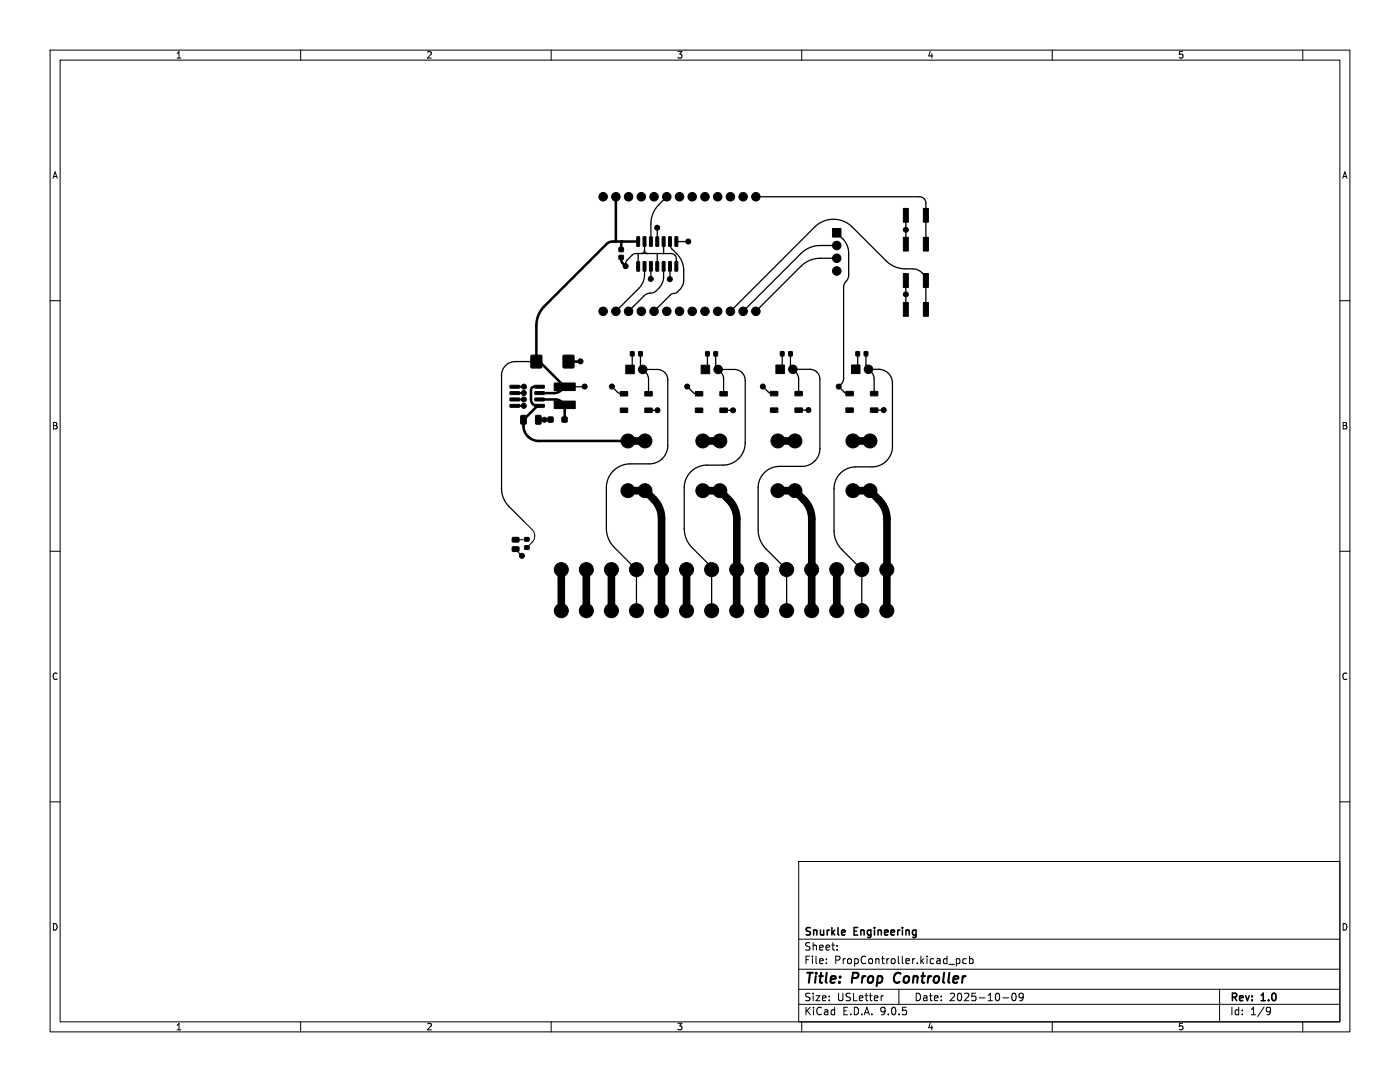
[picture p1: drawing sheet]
<svg xmlns="http://www.w3.org/2000/svg" width="279mm" height="216mm" viewBox="0 0 279 216" stroke-linecap="round" stroke-linejoin="round" font-family="sans-serif">
<defs><g id="words">
<g font-size="2.8">
<text x="160.4" y="196.8">Title:</text>
<text x="170.1" y="196.8">Prop</text>
<text x="179.2" y="196.8">Controller</text>
</g>
<g font-size="2.1">
<text x="160.4" y="189.9">Sheet:</text>
<text x="160.4" y="187.1">Snurkle</text>
<text x="170.5" y="187.1">Engineering</text>
<text x="160.4" y="192.6">File:</text>
<text x="166.5" y="192.6">PropController.kicad_pcb</text>
<text x="160.4" y="202.8">KiCad</text>
<text x="160.4" y="200">Size:</text>
<text x="167" y="200">USLetter</text>
<text x="168.1" y="202.8">E.D.A.</text>
<text x="175.7" y="202.8">9.0.5</text>
<text x="182.4" y="200">Date:</text>
<text x="189.4" y="200">2025-10-09</text>
<text x="245.4" y="200.2">Rev:</text>
<text x="245.4" y="202.8">Id:</text>
<text x="249.5" y="202.8">1/9</text>
<text x="251.8" y="200.2">1.0</text>
</g>
<g font-size="1.8">
<text x="35" y="11.9">1</text>
<text x="85" y="11.9">2</text>
<text x="135" y="11.9">3</text>
<text x="185" y="11.9">4</text>
<text x="235" y="11.9">5</text>
<text x="10.3" y="35.9">A</text>
<text x="267.7" y="35.9">A</text>
<text x="10.3" y="85.9">B</text>
<text x="267.7" y="85.9">B</text>
<text x="10.3" y="135.9">C</text>
<text x="267.7" y="135.9">C</text>
<text x="10.3" y="185.9">D</text>
<text x="267.7" y="185.9">D</text>
<text x="35" y="205.8">1</text>
<text x="85" y="205.8">2</text>
<text x="135" y="205.8">3</text>
<text x="185" y="205.8">4</text>
<text x="235" y="205.8">5</text>
</g>
</g></defs>
<g fill="none" stroke="#000" stroke-width=".2">
<path d="M10 10h259.4v195.9h-259.4zM12 12h255.4v191.9h-255.4zM60 10v2M110 10v2M160 10v2M210 10v2M260 10v2M10 60h2M107 71.8l-.1 .3-.4 .1M267.4 60h2M10 110h2M102.9 109.6l1.3 1.3"/>
<path d="M104.5 104l1.7 1.7a1.8 1.8 0 0 1 0 2.5l-1.1 1.1M105.1 107.6l-2.2 .1M267.4 110h2M10 160h2M159.4 171.9h108v32h-108zM267.4 160h2M159.4 197.4h108M159.4 193.4h108M159.4 187.4h108M164.9 192.1v.2M164.9 191.4v.1M167.1 189.4v.2"/>
<path d="M167.1 188.7v.1M176.3 198.7l-.3 .1M179.4 197.4v3M190.9 191.3v1.5M190.9 191.4l.4-.1 .3 .3-.2 .6h-.5M192.9 191.4l-.5-.1-.3 .3 .2 .6h.6M193.5 191.4l.4-.1 .3 .3-.1 .6h-.6M193.5 190.8v1.5M200.1 199.1h1.2M202.1 198.3l.2-.1a.8 .8 0 0 1 .5 .7 .8 .8 0 0 1-.5 .8 1 1 0 0 1-.2-1.4zM204.2 198.8l-.3 .3-.4-.1-.1-.2 .1-.5 .4-.1 .2 .1a.99 .99 0 0 1-.3 1.4h-.3M243.4 197.4v6.5"/>
<path d="M60 203.9v2M110 203.9v2M159.4 200.4h108M160 203.9v2M210 203.9v2M253 201l.5 .1a.99 .99 0 0 1-.4 1.4h-.2M253.6 201.6l-.3 .3h-.3M260 203.9v2"/>
</g>
<path d="M178.7 194.4l-.3 .8 .3 .8" fill="none" stroke="#000" stroke-width=".4"/>
<g fill="#000" stroke="#000" stroke-width=".2">
<path d="M123.6 49.4h.8v.8h-.8zM123.6 51h.8v.7h-.8zM127.1 52.2l.5 .1v1.8l-.5-.1zM127.1 47.3h.5v1.9l-.5-.1zM128.4 52.2l.5 .1-.1 1.8-.5-.1zM128.4 47.3h.5l-.1 1.9-.5-.1zM129.6 52.2l.6 .1-.1 1.8-.5-.1zM129.6 47.3h.6l-.1 1.9-.5-.1zM130.9 52.2l.6 .1-.1 1.8-.5-.1zM130.9 47.3h.6l-.1 1.9-.5-.1zM132.2 52.2l.5 .1-.1 1.8-.4-.1zM132.2 47.3h.5l-.1 1.9-.4-.1z"/>
<path d="M133.5 52.2l.5 .1-.1 1.8-.5-.1zM133.5 47.3h.5l-.1 1.9-.5-.1zM134.7 52.2l.6 .1-.1 1.8-.5-.1zM134.7 47.3h.6l-.1 1.9-.5-.1zM166.1 45.6h1.7v1.7h-1.7zM180.3 47.3h1v2.8h-1zM180.3 41.6h1v2.7h-1zM180.3 54.6h1v2.7h-1zM184.3 47.3h1v2.8h-1zM184.3 41.6h1v2.7h-1zM184.3 54.6h1v2.7h-1zM101.8 76.9h1.8l.1 .5-1.8 .1z"/>
<path d="M101.8 78.2l1.8-.1 .1 .5-1.8 .1zM101.8 79.5l1.8-.1 .1 .5-1.8 .1zM106 70.9h2.1v2.5h-2.1zM106.8 79.5l1.8-.1v.5l-1.8 .1zM106.8 78.2l1.8-.1v.5l-1.8 .1zM106.8 76.9h1.8v.5l-1.8 .1zM112.4 70.9h2.1v2.5h-2.1zM110.6 76.4h4.2v1.5h-4.2zM123.8 78.1h1.4l.1 .9h-1.5zM125.8 70.2h.7v.8h-.7zM124.9 72.9h1.7v1.7h-1.7zM127.5 70.2h.7v.8h-.7z"/>
<path d="M128.7 78.1h1.4l.1 .9h-1.5zM138.8 78.1h1.4l.1 .9h-1.5zM140.8 70.2h.7v.8h-.7zM139.9 72.9h1.7v1.7h-1.7zM142.5 70.2h.7v.8h-.7zM143.7 78.1h1.4l.1 .9h-1.5zM153.8 78.1h1.4v.8l-1.4 .1zM155.8 70.2h.6v.8h-.6zM154.8 72.8h1.7v1.7h-1.7zM157.4 70.2h.7v.8h-.7zM158.7 78.1h1.4v.8l-1.4 .1zM168.8 78.1h1.4l.1 .8-1.4 .1z"/>
<path d="M170.8 70.2h.7v.8h-.7zM169.9 72.8h1.7v1.7h-1.7zM172.5 70.2h.7v.8h-.7zM173.7 78.1h1.4l.1 .8-1.4 .1zM180.3 60.4h1v2.7h-1zM184.3 60.4h1v2.7h-1zM101.8 80.7h1.8l.1 .5-1.8 .1zM104 82.9h.8l.2 .1 .1 1.4-.2 .2-.8 .1-.2-.2zM106.9 82.9h.9l.2 .1v1.4l-.2 .2-.7 .1-.2-.2zM106.8 80.7h1.8v.5l-1.8 .1zM109.4 83.2h.9v1h-.9zM112.2 83.2h.9v1h-.9z"/>
<path d="M110.6 80h4.2v1.5h-4.2zM123.8 81.4h1.4l.1 .9h-1.5zM128.7 81.4h1.4l.1 .9h-1.5zM138.8 81.4h1.4l.1 .9h-1.5zM143.7 81.4h1.4l.1 .9h-1.5zM153.8 81.4h1.4v.8l-1.4 .1zM158.7 81.4h1.4v.8l-1.4 .1zM168.8 81.4h1.4l.1 .8-1.4 .1zM173.7 81.4h1.4l.1 .8-1.4 .1zM102.3 109.2l1.1-.1 .2 .2v.6l-.2 .2-1-.1-.2-.2zM102.3 107.3l1.1-.1 .2 .2v.6l-.2 .2h-1l-.2-.3zM104.7 107.3h.9v.7h-.9z"/>
<path d="M104.7 108.9h.9v.7h-.9z"/>
<circle cx="120.4" cy="39.3" r=".85"/>
<circle cx="122.9" cy="39.3" r=".85"/>
<circle cx="125.4" cy="39.3" r=".85"/>
<circle cx="128" cy="39.3" r=".85"/>
<circle cx="130.5" cy="39.3" r=".85"/>
<circle cx="133.1" cy="39.3" r=".85"/>
<circle cx="135.6" cy="39.3" r=".85"/>
<circle cx="138.1" cy="39.3" r=".85"/>
<circle cx="140.7" cy="39.3" r=".85"/>
<circle cx="143.2" cy="39.3" r=".85"/>
<circle cx="145.8" cy="39.3" r=".85"/>
<circle cx="148.3" cy="39.3" r=".85"/>
<circle cx="150.8" cy="39.3" r=".85"/>
<circle cx="124.9" cy="53.1" r=".5"/>
<circle cx="129.9" cy="55.7" r=".5"/>
<circle cx="131.2" cy="45.4" r=".5"/>
<circle cx="133.7" cy="55.7" r=".5"/>
<circle cx="137.4" cy="48.2" r=".5"/>
<circle cx="167" cy="51.5" r=".85"/>
<circle cx="167" cy="54.1" r=".85"/>
<circle cx="167" cy="49" r=".85"/>
<circle cx="180.8" cy="58.7" r=".5"/>
<circle cx="180.8" cy="45.8" r=".5"/>
<circle cx="104.5" cy="79.7" r=".5"/>
<circle cx="104.5" cy="78.4" r=".5"/>
<circle cx="104.6" cy="77.2" r=".5"/>
<circle cx="115.9" cy="72.1" r=".5"/>
<circle cx="116.7" cy="77.1" r=".5"/>
<circle cx="120.4" cy="62.1" r=".85"/>
<circle cx="122.1" cy="77.1" r=".5"/>
<circle cx="122.9" cy="62.1" r=".85"/>
<circle cx="125.4" cy="62.1" r=".85"/>
<circle cx="128" cy="62.1" r=".85"/>
<circle cx="128.3" cy="73.7" r=".85"/>
<circle cx="130.5" cy="62.1" r=".85"/>
<circle cx="133.1" cy="62.1" r=".85"/>
<circle cx="135.6" cy="62.1" r=".85"/>
<circle cx="137.1" cy="77.1" r=".5"/>
<circle cx="138.1" cy="62.1" r=".85"/>
<circle cx="140.7" cy="62.1" r=".85"/>
<circle cx="143.2" cy="62.1" r=".85"/>
<circle cx="143.3" cy="73.7" r=".85"/>
<circle cx="145.8" cy="62.1" r=".85"/>
<circle cx="148.3" cy="62.1" r=".85"/>
<circle cx="150.8" cy="62.1" r=".85"/>
<circle cx="152.2" cy="77.1" r=".5"/>
<circle cx="158.2" cy="73.7" r=".85"/>
<circle cx="167.4" cy="77.1" r=".5"/>
<circle cx="173.3" cy="73.7" r=".85"/>
<circle cx="104.5" cy="81" r=".5"/>
<circle cx="107.5" cy="81" r=".25"/>
<circle cx="108.6" cy="83.8" r=".5"/>
<circle cx="125.3" cy="88" r="1.39"/>
<circle cx="125.3" cy="97.9" r="1.39"/>
<circle cx="128.7" cy="97.9" r="1.39"/>
<circle cx="128.7" cy="88" r="1.39"/>
<circle cx="131.2" cy="81.9" r=".5"/>
<circle cx="140.3" cy="97.9" r="1.39"/>
<circle cx="140.3" cy="88" r="1.39"/>
<circle cx="143.7" cy="97.9" r="1.39"/>
<circle cx="143.7" cy="88" r="1.39"/>
<circle cx="146.3" cy="81.9" r=".5"/>
<circle cx="155.2" cy="97.9" r="1.39"/>
<circle cx="155.2" cy="88" r="1.39"/>
<circle cx="158.7" cy="88" r="1.39"/>
<circle cx="158.7" cy="97.9" r="1.39"/>
<circle cx="161.4" cy="81.8" r=".5"/>
<circle cx="170.2" cy="88" r="1.39"/>
<circle cx="170.2" cy="97.9" r="1.39"/>
<circle cx="173.6" cy="97.9" r="1.39"/>
<circle cx="173.6" cy="88" r="1.39"/>
<circle cx="176.4" cy="81.8" r=".5"/>
<circle cx="104.2" cy="110.9" r=".5"/>
<circle cx="112" cy="113.7" r="1.4"/>
<circle cx="117" cy="113.7" r="1.4"/>
<circle cx="122" cy="113.7" r="1.4"/>
<circle cx="127" cy="113.7" r="1.4"/>
<circle cx="132" cy="113.7" r="1.4"/>
<circle cx="137" cy="113.7" r="1.4"/>
<circle cx="142" cy="113.7" r="1.4"/>
<circle cx="147" cy="113.7" r="1.4"/>
<circle cx="152" cy="113.6" r="1.4"/>
<circle cx="157" cy="113.6" r="1.4"/>
<circle cx="162" cy="113.6" r="1.4"/>
<circle cx="167" cy="113.6" r="1.4"/>
<circle cx="172" cy="113.6" r="1.4"/>
<circle cx="177" cy="113.6" r="1.4"/>
<circle cx="112" cy="121.9" r="1.4"/>
<circle cx="117" cy="121.9" r="1.4"/>
<circle cx="122" cy="121.9" r="1.4"/>
<circle cx="127" cy="121.9" r="1.4"/>
<circle cx="132" cy="121.9" r="1.4"/>
<circle cx="137" cy="121.9" r="1.4"/>
<circle cx="142" cy="121.9" r="1.4"/>
<circle cx="147" cy="121.9" r="1.4"/>
<circle cx="152" cy="121.8" r="1.4"/>
<circle cx="157" cy="121.8" r="1.4"/>
<circle cx="162" cy="121.8" r="1.4"/>
<circle cx="167" cy="121.8" r="1.4"/>
<circle cx="172" cy="121.8" r="1.4"/>
<circle cx="177" cy="121.8" r="1.4"/>
</g>
<g fill="none" stroke="#000" stroke-width=".25">
<path d="M133.1 39.3a11 11 0 0 0-2.5 2.7l-.4 .8-.3 1.4v4M150.9 39.3h32.6a1.28 1.28 0 0 1 1.3 1.2v8.2M124.9 53.1l.2-1.1 1.1-1.2 .4-.2h7.3a1.04 1.04 0 0 1 1.1 1v1.5M127.4 50.6v2.5M127.4 50.6h.1M128.6 50l-.2 .4-.4 .2M128.6 50l.2 .4 .5 .2M128.6 53.1v1.7a3.9 3.9 0 0 1-1.1 2.7l-4.6 4.6M128.6 48.2v1.8M129.9 55.6v.1M129.9 53.1v2.5M131.2 45.4h.1"/>
<path d="M131.2 50.6h.1M131.2 45.5h.1M131.2 45.5v2.7M131.2 50.6v2.5M132.4 53.1v2.1a3.7 3.7 0 0 1-2 3.2l-1.1 .1-.5 .3-3.3 3.3M132.4 48.2v2.4M132.4 50.6h.1M133.7 48.2l.2 1.2 1.2 1.3a4.7 4.7 0 0 1 1.3 3.3l.1 1.9a2.65 2.65 0 0 1-.8 1.9l-.7 .6-1.1 .4-3.4 3.3M133.7 53.1v2.6M135 48.2h2.3M137.3 48.2h.1M137.4 48.2h.1"/>
<path d="M167 51.5h-3.3a5.4 5.4 0 0 0-3.9 1.6l-8.9 9M167 49h-3.3a5.4 5.4 0 0 0-3.9 1.6l-11.5 11.5M167 46.4l1.2 1.2a4.1 4.1 0 0 1 1.2 2.9l-.1 4.7-.2 .6-.6 .8-.1 .7v18.3l-.3 .8-.7 .7 1.2 1.3 .9 .1M180.8 43v5.7M180.8 56v5.7M107 72.2l-4.2-.1a2.73 2.73 0 0 0-2.7 2.8v22.6a5.1 5.1 0 0 0 1.5 3.6l2.9 2.9M116.7 77.1l-3.5 .1-1.1 .6M122.1 77.1l1.3 1.3 1.1 .2M126.2 70.6v2.5l-.5 .6M127.8 70.6v2.4a.77 .77 0 0 0 .8 .7M128.1 73.5l.9 .9 .4 .8v3.4M128.6 73.7l-.1 .2"/>
<path d="M128.6 73.7h2.6a2.1 2.1 0 0 1 2.1 2.1v13.1a3.7 3.7 0 0 1-3.7 3.7h-3.8a4.8 4.8 0 0 0-4.8 4.7v8.1a5.4 5.4 0 0 0 1.6 3.8l4.4 4.5v8.2M137.1 77.1l1.4 1.3 1 .2M141.2 70.6v2.5l-.4 .6M142.8 70.6v2.4l.3 .5M143.1 73.5l.6 .2M143.1 73.5l.9 .9 .3 .7 .1 3.5M143.7 73.7h2.9a2.17 2.17 0 0 1 2.1 2.2v12.5a4.4 4.4 0 0 1-4.4 4.4h-3.2a4.5 4.5 0 0 0-4.6 4.5v8.2a5.4 5.4 0 0 0 1.6 3.8l3.8 3.7 .1 .4M143.7 73.7l-.1 .3M152.2 77.1l1.4 1.3 .9 .1M156.1 70.6v2.5l-.4 .6M157.8 70.6v2.3l.2 .5M158 73.5l.9 .9 .4 .8 .1 3.3"/>
<path d="M158 73.4l.6 .3M158.6 73.7h3a1.98 1.98 0 0 1 2 2v13.8a3.6 3.6 0 0 1-3.5 3.6h-4.5a4.3 4.3 0 0 0-4.3 4.2v8.4a5.4 5.4 0 0 0 1.6 3.9l4.1 4v8.3M158.6 73.7l-.1 .2M171.2 70.6v2.5l-.4 .6M172.8 70.6v2.3l.3 .5M173.1 73.4l.9 1 .4 .7v3.4M173.1 73.4l.6 .3M173.7 73.7h1.6a2.77 2.77 0 0 1 2.8 2.8v12.6a4.1 4.1 0 0 1-4.1 4.1h-3.2a4.3 4.3 0 0 0-4.3 4.3l-.1 8.4a5.4 5.4 0 0 0 1.6 3.8l4 3.9v8.3M173.7 73.7l-.1 .2M184.8 61.7v-6.1l-.3-.7a3.1 3.1 0 0 0-1.9-1.2l-.5-.1a6.3 6.3 0 0 1-4.9-1.2l-7.1-7.1a5.3 5.3 0 0 0-7.5 0l-16.8 16.8M129.4 81.9h1.8M144.4 81.9h1.9"/>
<path d="M146.3 81.9h.1M161.3 81.8h-1.9M161.3 81.8h.1M176.4 81.8h-2M176.4 81.8h.1M142 113.4v8.5"/>
</g>
<g fill="none" stroke="#000" stroke-width="1.5">
<path d="M125.3 97.9h3.4l1.7 1.7a5.4 5.4 0 0 1 1.6 3.9v10.1M125.3 88h3.4M140.3 97.9h3.4M140.3 88h3.4M143.7 98l1.7 1.7a5.4 5.4 0 0 1 1.6 3.9v18.3M155.2 97.9h3.4M155.2 88h3.4M158.7 98l1.7 1.7a5.4 5.4 0 0 1 1.6 3.9v18.3M170.2 97.9h3.4M170.2 88h3.4M173.6 98l1.8 1.8a5.4 5.4 0 0 1 1.6 3.8v10.1M112 113.7v8.2"/>
<path d="M117 113.7v8.2M122 113.7v8.2M132 113.7v8.2M137 113.7v8.2M152 113.6v8.3M167 113.6v8.3M177 113.6v8.3"/>
</g>
<g fill="none" stroke="#000" stroke-width=".51">
<path d="M122.9 39.3v8.9M122.9 48.2h.1M124 51.4l.1 .9 .8 .8M124 48.2v.1M124 48.3v1.5M124.2 48.2l-.2 .1M127.4 48.2h-5.3l-.8 .3-12.7 12.6a5.4 5.4 0 0 0-1.6 3.9v6.8l.4 .3M106.7 72.2h.7M107.4 72.1l.5 .3 4.2 4.2M107.7 79.7h3.2a1.83 1.83 0 0 1 1.8 1.8v2.2M107.7 77.2h-1a.69 .69 0 0 0-.7 .7v1.8a1.29 1.29 0 0 0 1.5 1.3l-.4 .1-2.6 2.7v1.2a3 3 0 0 0 3 3h17.8M112.1 76.6a1.02 1.02 0 0 1-.6 1.6l-.8 .2h-3"/>
<path d="M112.1 76.6l.8 .5 .7 .1M115.9 72.1l-2.4 .1"/>
</g>
<path d="M102.7 79.7h1.8M102.7 78.4h1.8M102.7 77.2h1.9M104.5 78.4h.1M104.5 79.7h.1M104.6 77.2h.1M102.7 81h1.8M104.5 81h.1M109.9 83.7l-2.5 .1" fill="none" stroke="#000" stroke-width=".38"/>
<use href="#words"/>
</svg>
